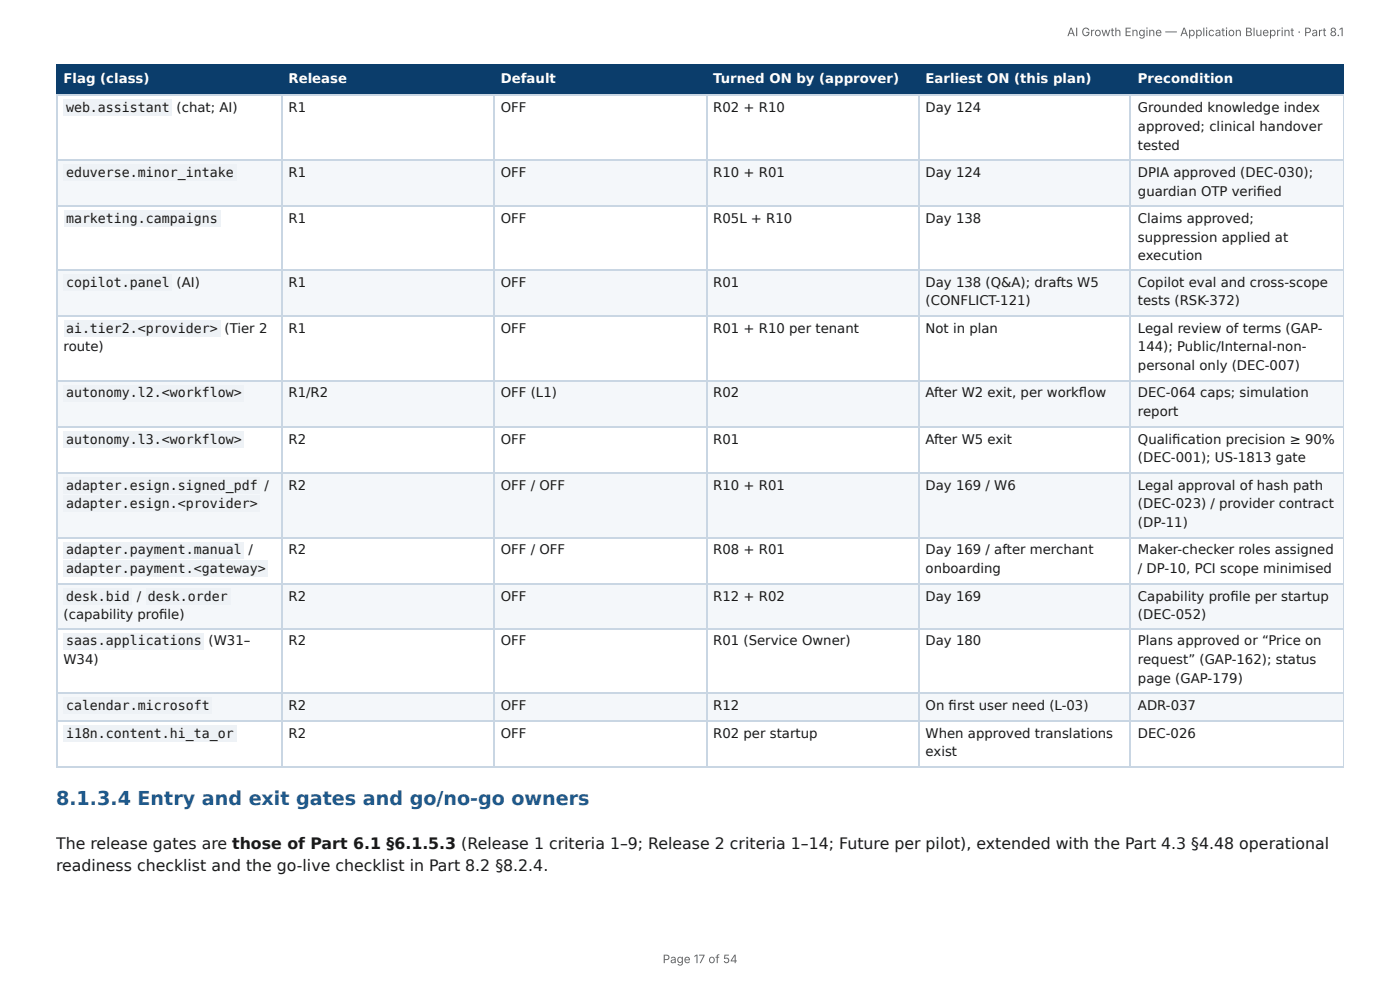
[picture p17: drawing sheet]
<svg xmlns="http://www.w3.org/2000/svg" width="297mm" height="210mm" viewBox="0 0 297 210" stroke-linecap="round" stroke-linejoin="round" font-family="sans-serif">
<defs><g id="words">
<text font-size="4.1" fill="#1f5a8c" x="11.9" y="170.9">8.1.3.4 Entry and exit gates and go/no-go owners</text>
<g font-size="3.3" fill="#1a1a1a">
<text x="11.9" y="180.2">The release gates are those of Part 6.1 §6.1.5.3 (Release 1 criteria 1–9; Release 2 criteria 1–14; Future per pilot), extended with the Part 4.3 §4.48 operational</text>
<text x="11.9" y="184.9">readiness checklist and the go-live checklist in Part 8.2 §8.2.4.</text>
</g>
<g font-size="2.8" fill="#fff">
<text x="13.5" y="17.7">Flag (class)</text>
<text x="61.3" y="17.7">Release</text>
<text x="106.4" y="17.7">Default</text>
<text x="151.5" y="17.7">Turned ON by (approver)</text>
<text x="196.6" y="17.7">Earliest ON (this plan)</text>
<text x="241.7" y="17.7">Precondition</text>
</g>
<g font-size="2.8" fill="#1a1a1a">
<text x="14" y="23.8">web.assistant</text>
<text x="37.5" y="23.8">(chat; AI)</text>
<text x="61.3" y="23.8">R1</text>
<text x="106.4" y="23.8">OFF</text>
<text x="151.5" y="23.8">R02 + R10</text>
<text x="196.6" y="23.8">Day 124</text>
<text x="241.7" y="23.8">Grounded knowledge index</text>
<text x="241.7" y="27.8">approved; clinical handover</text>
<text x="241.7" y="31.8">tested</text>
<text x="14" y="37.6">eduverse.minor_intake</text>
<text x="61.3" y="37.6">R1</text>
<text x="106.4" y="37.6">OFF</text>
<text x="151.5" y="37.6">R10 + R01</text>
<text x="196.6" y="37.6">Day 124</text>
<text x="241.7" y="37.6">DPIA approved (DEC-030);</text>
<text x="241.7" y="41.5">guardian OTP verifi ed</text>
<text x="14" y="47.4">marketing.campaigns</text>
<text x="61.3" y="47.4">R1</text>
<text x="106.4" y="47.4">OFF</text>
<text x="151.5" y="47.4">R05L + R10</text>
<text x="196.6" y="47.4">Day 138</text>
<text x="241.7" y="47.4">Claims approved;</text>
<text x="241.7" y="51.3">suppression applied at</text>
<text x="241.7" y="55.3">execution</text>
<text x="14" y="60.9">copilot.panel</text>
<text x="37.5" y="60.9">(AI)</text>
<text x="61.3" y="60.9">R1</text>
<text x="106.4" y="60.9">OFF</text>
<text x="151.5" y="60.9">R01</text>
<text x="196.6" y="60.9">Day 138 (Q&amp;A); drafts W5</text>
<text x="196.6" y="64.8">(CONFLICT-121)</text>
<text x="241.7" y="60.9">Copilot eval and cross-scope</text>
<text x="241.7" y="64.8">tests (RSK-372)</text>
<text x="14" y="70.6">ai.tier2.&lt;provider&gt;</text>
<text x="47.7" y="70.6">(Tier 2</text>
<text x="61.3" y="70.6">R1</text>
<text x="106.4" y="70.6">OFF</text>
<text x="151.5" y="70.6">R01 + R10 per tenant</text>
<text x="196.6" y="70.6">Not in plan</text>
<text x="241.7" y="70.6">Legal review of terms (GAP-</text>
<text x="13.5" y="74.6">route)</text>
<text x="241.7" y="74.6">144); Public/Internal-non-</text>
<text x="241.7" y="78.6">personal only (DEC-007)</text>
<text x="14" y="84.4">autonomy.l2.&lt;workflow&gt;</text>
<text x="61.3" y="84.4">R1/R2</text>
<text x="106.4" y="84.4">OFF (L1)</text>
<text x="151.5" y="84.4">R02</text>
<text x="196.6" y="84.4">After W2 exit, per workfl ow</text>
<text x="241.7" y="84.4">DEC-064 caps; simulation</text>
<text x="241.7" y="88.4">report</text>
<text x="14" y="94.2">autonomy.l3.&lt;workflow&gt;</text>
<text x="61.3" y="94.2">R2</text>
<text x="106.4" y="94.2">OFF</text>
<text x="151.5" y="94.2">R01</text>
<text x="196.6" y="94.2">After W5 exit</text>
<text x="241.7" y="94.2">Qualifi cation precision ≥ 90%</text>
<text x="241.7" y="98.2">(DEC-001); US-1813 gate</text>
<text x="14" y="104">adapter.esign.signed_pdf</text>
<text x="14" y="108">adapter.esign.&lt;provider&gt;</text>
<text x="56.2" y="104">/</text>
<text x="61.3" y="104">R2</text>
<text x="106.4" y="104">OFF / OFF</text>
<text x="151.5" y="104">R10 + R01</text>
<text x="196.6" y="104">Day 169 / W6</text>
<text x="241.7" y="104">Legal approval of hash path</text>
<text x="241.7" y="108">(DEC-023) / provider contract</text>
<text x="241.7" y="111.9">(DP-11)</text>
<text x="14" y="117.7">adapter.payment.manual</text>
<text x="52.8" y="117.7">/</text>
<text x="61.3" y="117.7">R2</text>
<text x="106.4" y="117.7">OFF / OFF</text>
<text x="151.5" y="117.7">R08 + R01</text>
<text x="196.6" y="117.7">Day 169 / after merchant</text>
<text x="241.7" y="117.7">Maker-checker roles assigned</text>
<text x="14" y="121.7">adapter.payment.&lt;gateway&gt;</text>
<text x="196.6" y="121.7">onboarding</text>
<text x="241.7" y="121.7">/ DP-10, PCI scope minimised</text>
<text x="13.5" y="131.5">(capability profi le)</text>
<text x="14" y="127.5">desk.bid</text>
<text x="29" y="127.5">/</text>
<text x="31.4" y="127.5">desk.order</text>
<text x="61.3" y="127.5">R2</text>
<text x="106.4" y="127.5">OFF</text>
<text x="151.5" y="127.5">R12 + R02</text>
<text x="196.6" y="127.5">Day 169</text>
<text x="241.7" y="127.5">Capability profi le per startup</text>
<text x="241.7" y="131.5">(DEC-052)</text>
<text x="14" y="137.1">saas.applications</text>
<text x="44.3" y="137.1">(W31–</text>
<text x="61.3" y="137.1">R2</text>
<text x="106.4" y="137.1">OFF</text>
<text x="151.5" y="137.1">R01 (Service Owner)</text>
<text x="196.6" y="137.1">Day 180</text>
<text x="241.7" y="137.1">Plans approved or “Price on</text>
<text x="13.5" y="141">W34)</text>
<text x="241.7" y="141">request” (GAP-162); status</text>
<text x="241.7" y="145">page (GAP-179)</text>
<text x="14" y="150.8">calendar.microsoft</text>
<text x="61.3" y="150.8">R2</text>
<text x="106.4" y="150.8">OFF</text>
<text x="151.5" y="150.8">R12</text>
<text x="196.6" y="150.8">On fi rst user need (L-03)</text>
<text x="241.7" y="150.8">ADR-037</text>
<text x="14" y="156.6">i18n.content.hi_ta_or</text>
<text x="61.3" y="156.6">R2</text>
<text x="106.4" y="156.6">OFF</text>
<text x="151.5" y="156.6">R02 per startup</text>
<text x="196.6" y="156.6">When approved translations</text>
<text x="196.6" y="160.6">exist</text>
<text x="241.7" y="156.6">DEC-026</text>
</g>
<g font-size="2.5" fill="#666">
<text x="226.6" y="7.7">AI Growth Engine — Application Blueprint · Part 8.1</text>
<text x="140.8" y="204.5">Page 17 of 54</text>
</g>
</g></defs>
<g fill="#0b3d6b">
<path d="M12.2 14h47.6v6.1h-47.6z"/>
<path d="M59.8 14h45.2v6.1h-45.2z"/>
<path d="M105 14h45v6.1h-45z"/>
<path d="M150 14h45.3v6.1h-45.3z"/>
<path d="M195.3 14h44.9v6.1h-44.9z"/>
<path d="M240.2 14h45.2v6.1h-45.2z"/>
</g>
<g fill="#f4f7fa">
<path d="M12.2 33.9h47.6v9.8h-47.6z"/>
<path d="M59.8 33.9h45.2v9.8h-45.2z"/>
<path d="M105 33.9h45v9.8h-45z"/>
<path d="M150 33.9h45.3v9.8h-45.3z"/>
<path d="M195.3 33.9h44.9v9.8h-44.9z"/>
<path d="M240.2 33.9h45.2v9.8h-45.2z"/>
<path d="M12.2 57.4h47.6v9.8h-47.6z"/>
<path d="M59.8 57.4h45.2v9.8h-45.2z"/>
<path d="M105 57.4h45v9.8h-45z"/>
<path d="M150 57.4h45.3v9.8h-45.3z"/>
<path d="M195.3 57.4h44.9v9.8h-44.9z"/>
<path d="M240.2 57.4h45.2v9.8h-45.2z"/>
<path d="M12.2 81h47.6v9.8h-47.6z"/>
<path d="M59.8 81h45.2v9.8h-45.2z"/>
<path d="M105 81h45v9.8h-45z"/>
<path d="M150 81h45.3v9.8h-45.3z"/>
<path d="M195.3 81h44.9v9.8h-44.9z"/>
<path d="M240.2 81h45.2v9.8h-45.2z"/>
<path d="M12.2 100.3h47.6v13.7h-47.6z"/>
<path d="M59.8 100.3h45.2v13.7h-45.2z"/>
<path d="M105 100.3h45v13.7h-45z"/>
<path d="M150 100.3h45.3v13.7h-45.3z"/>
<path d="M195.3 100.3h44.9v13.7h-44.9z"/>
<path d="M240.2 100.3h45.2v13.7h-45.2z"/>
<path d="M12.2 123.8h47.6v9.8h-47.6z"/>
<path d="M59.8 123.8h45.2v9.8h-45.2z"/>
<path d="M105 123.8h45v9.8h-45z"/>
<path d="M150 123.8h45.3v9.8h-45.3z"/>
<path d="M195.3 123.8h44.9v9.8h-44.9z"/>
<path d="M240.2 123.8h45.2v9.8h-45.2z"/>
<path d="M12.2 147.4h47.6v5.8h-47.6z"/>
<path d="M59.8 147.4h45.2v5.8h-45.2z"/>
<path d="M105 147.4h45v5.8h-45z"/>
<path d="M150 147.4h45.3v5.8h-45.3z"/>
<path d="M195.3 147.4h44.9v5.8h-44.9z"/>
<path d="M240.2 147.4h45.2v5.8h-45.2z"/>
</g>
<path d="M11.9 13.9h273.5M12 13.8v6.6M59.9 13.8v6.6M104.9 13.8v6.6M150.2 13.8v6.6M195.1 13.8v6.6M240.1 13.8v6.6M11.9 20.2h273.5" fill="none" stroke="#0b3d6b" stroke-width=".26"/>
<path d="M285.3 13.8v6.6" fill="none" stroke="#0b3d6b" stroke-width=".21"/>
<g fill="none" stroke="#c9d6e3" stroke-width=".26">
<path d="M11.9 20.2h273.5M11.9 34h273.5M12 20.4v142.6M59.9 20.4v142.6M104.9 20.4v142.6M150.2 20.4v142.6M195.1 20.4v142.6M240.1 20.4v142.6M11.9 43.8h273.5M11.9 57.3h273.5M11.9 67.1h273.5M11.9 80.8h273.5"/>
<path d="M11.9 90.6h273.5M11.9 100.4h273.5M11.9 114.2h273.5M11.9 124h273.5M11.9 133.5h273.5M11.9 147.2h273.5M11.9 153.1h273.5M11.9 162.9h273.5"/>
</g>
<path d="M285.3 20.4v142.6" fill="none" stroke="#c9d6e3" stroke-width=".21"/>
<g fill="#eef2f6">
<path d="M13.5 21.2h23v3.4h-23z"/>
<path d="M13.5 34.9h36.8v3.5h-36.8z"/>
<path d="M13.5 44.7h33.3v3.5h-33.3z"/>
<path d="M13.5 58.2h23v3.4h-23z"/>
<path d="M13.5 68h33.3v3.4h-33.3z"/>
<path d="M13.5 81.8h38.4v3.4h-38.4z"/>
<path d="M13.5 91.5h38.4v3.5h-38.4z"/>
<path d="M13.5 101.3h41.8v3.5h-41.8z"/>
<path d="M13.5 105.3h41.8v3.4h-41.8z"/>
<path d="M13.5 115.1h38.4v3.4h-38.4z"/>
<path d="M13.5 119.1h43.4v3.4h-43.4z"/>
<path d="M13.5 124.9h14.5v3.4h-14.5z"/>
<path d="M31 124.9h17.9v3.4h-17.9z"/>
<path d="M13.5 134.4h29.9v3.4h-29.9z"/>
<path d="M13.5 148.2h31.5v3.4h-31.5z"/>
<path d="M13.5 154h36.8v3.4h-36.8z"/>
</g>
<use href="#words"/>
</svg>
